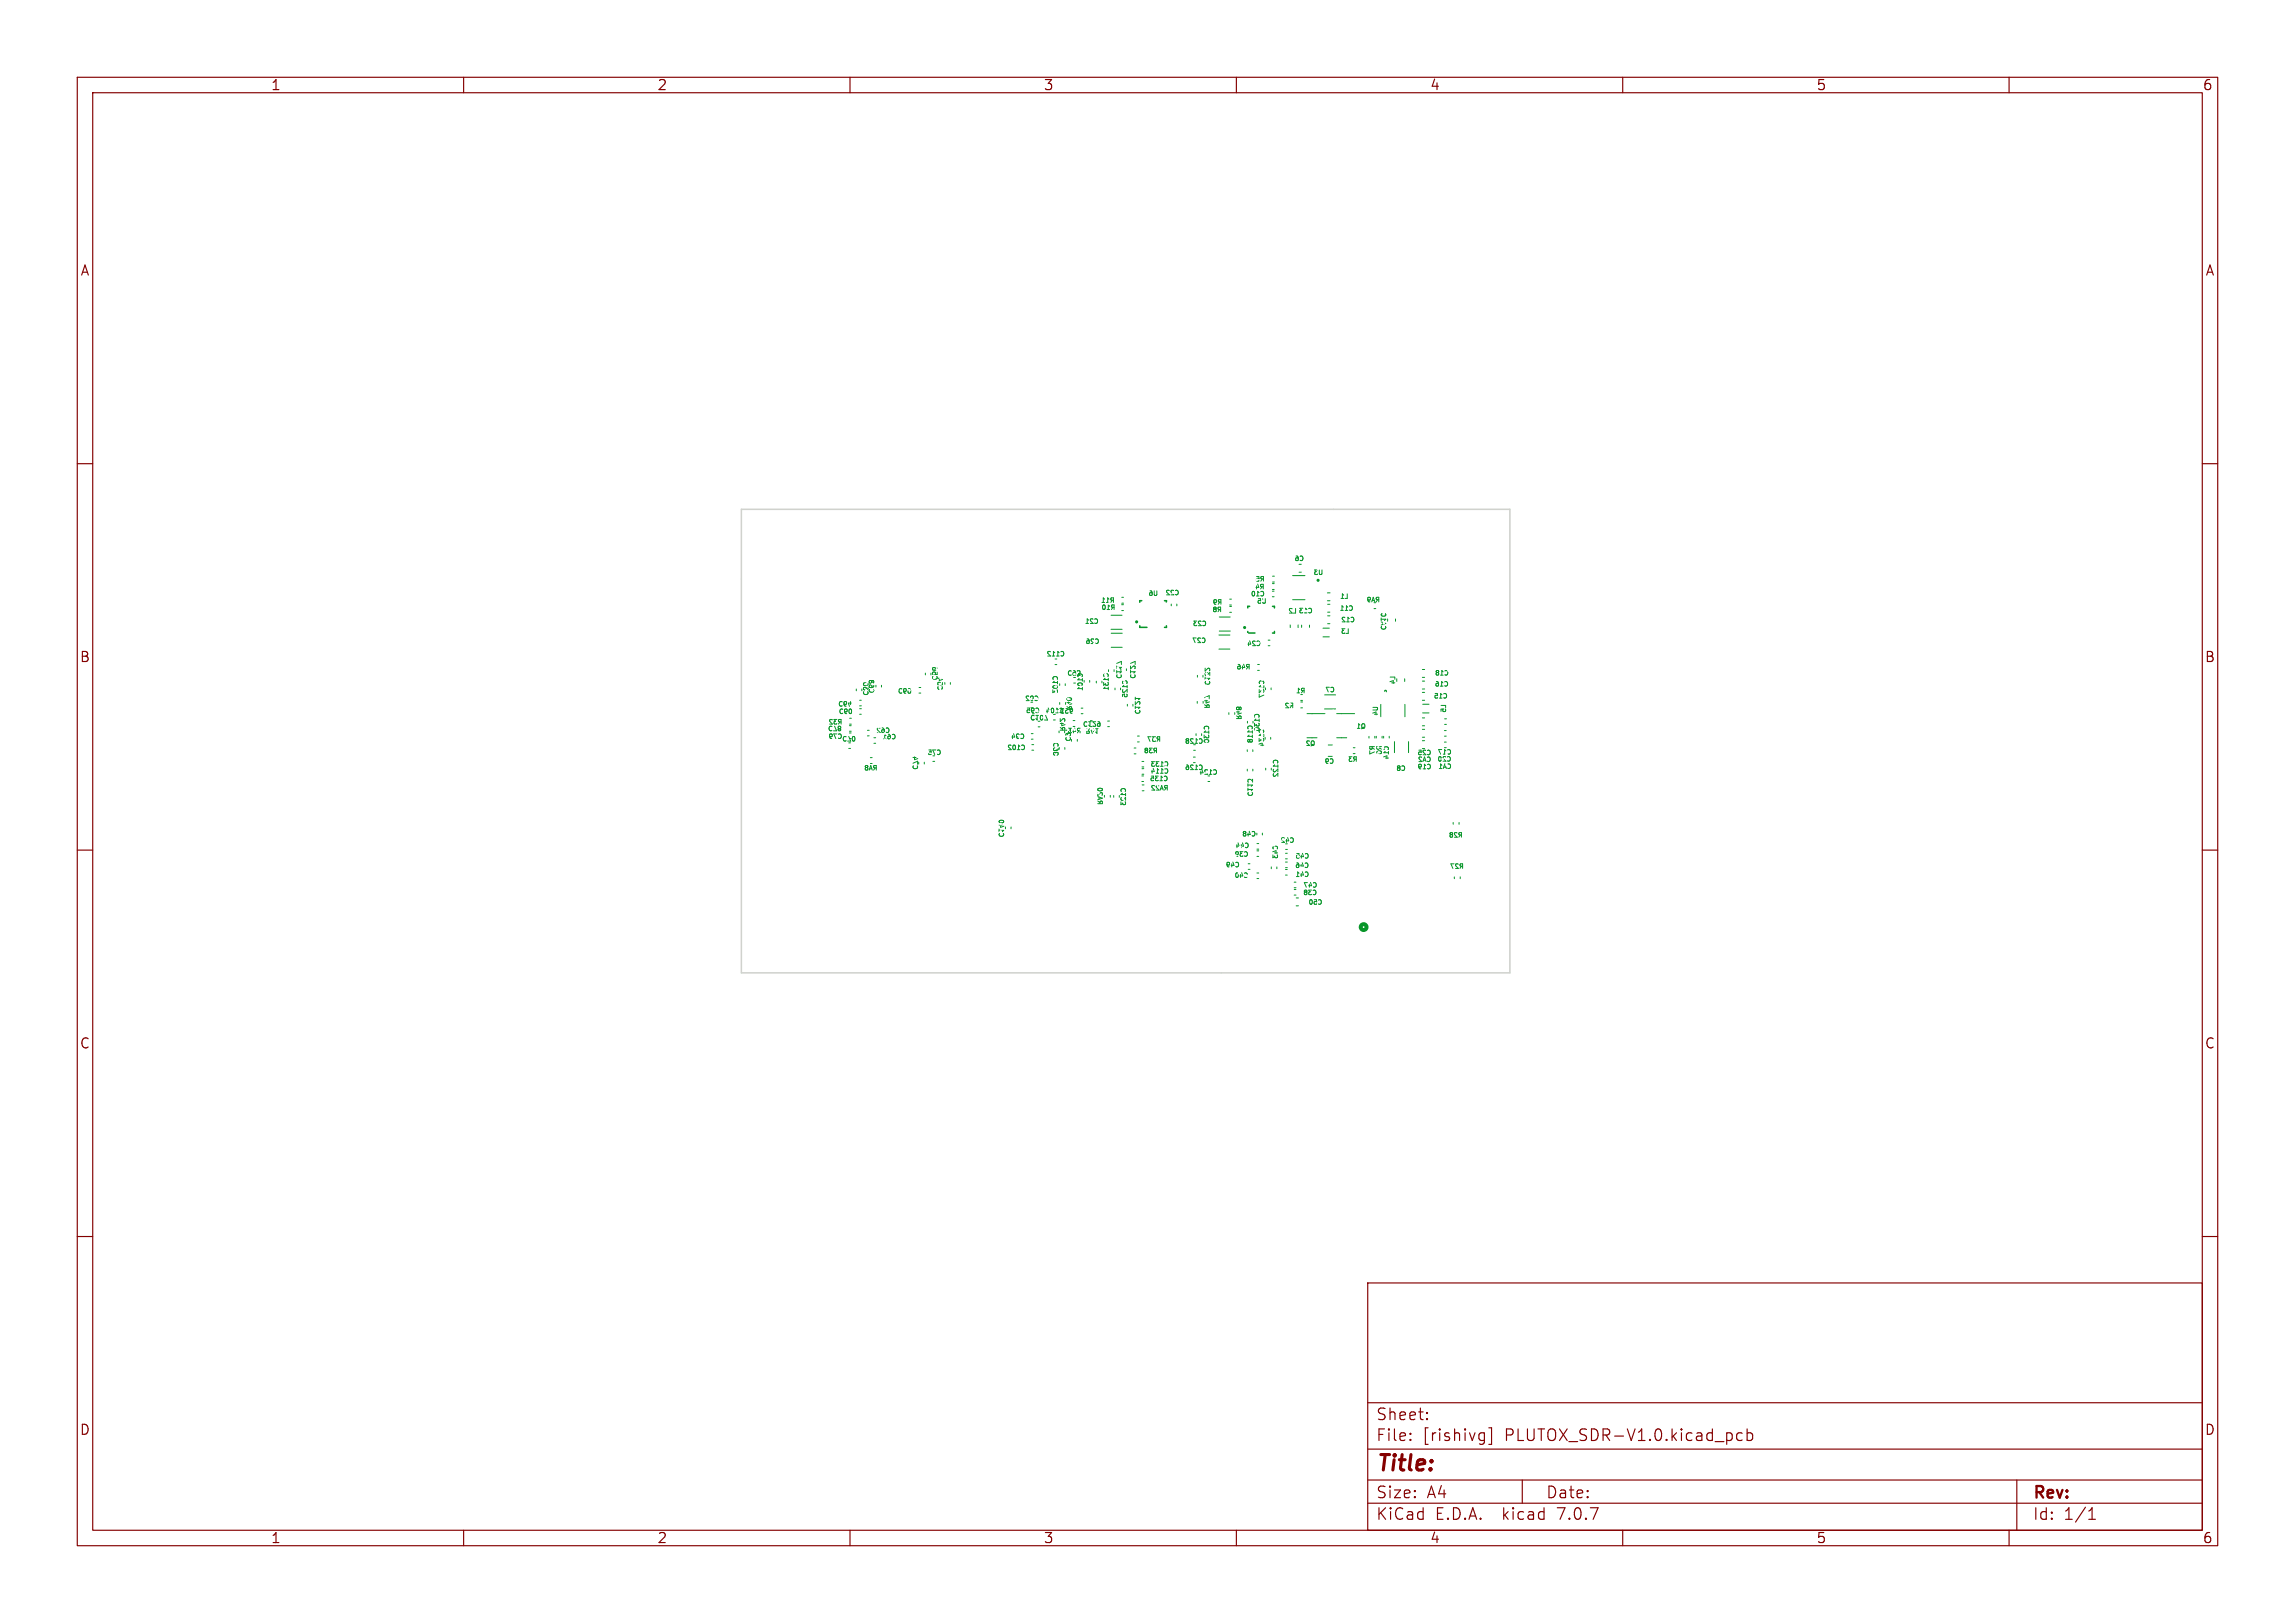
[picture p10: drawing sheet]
<svg xmlns="http://www.w3.org/2000/svg" width="297mm" height="210mm" viewBox="0 0 297 210" stroke-linecap="round" stroke-linejoin="round" font-family="sans-serif">
<defs><g id="words">
<text font-size="2.8" fill="#840000" x="178" y="190.9">Title:</text>
<g font-size="2.1" fill="#840000">
<text x="178" y="184">Sheet:</text>
<text x="178" y="186.7">File:</text>
<text x="184.1" y="186.7">[rishivg]</text>
<text x="194.8" y="186.7">PLUTOX_SDR-V1.0.kicad_pcb</text>
<text x="178" y="196.9">KiCad</text>
<text x="178" y="194.1">Size:</text>
<text x="184.7" y="194.1">A4</text>
<text x="185.7" y="196.9">E.D.A.</text>
<text x="194.6" y="196.9">kicad</text>
<text x="200" y="194.1">Date:</text>
<text x="201.8" y="196.9">7.0.7</text>
<text x="263" y="194.3">Rev:</text>
<text x="263" y="196.9">Id:</text>
<text x="267.1" y="196.9">1/1</text>
</g>
<g font-size="1.8" fill="#840000">
<text x="35" y="11.9">1</text>
<text x="85" y="11.9">2</text>
<text x="135" y="11.9">3</text>
<text x="185" y="11.9">4</text>
<text x="235" y="11.9">5</text>
<text x="285" y="11.9">6</text>
<text x="10.3" y="35.9">A</text>
<text x="285.4" y="35.9">A</text>
<text x="10.3" y="85.9">B</text>
<text x="285.3" y="85.9">B</text>
<text x="10.3" y="135.9">C</text>
<text x="285.3" y="135.9">C</text>
<text x="10.3" y="185.9">D</text>
<text x="285.3" y="185.9">D</text>
<text x="35" y="199.9">1</text>
<text x="85" y="199.9">2</text>
<text x="135" y="199.9">3</text>
<text x="185" y="199.9">4</text>
<text x="235" y="199.9">5</text>
<text x="285" y="199.9">6</text>
</g>
<g font-size=".8" fill="#059527">
<text x="148.6" y="77.2">U6</text>
<text x="161.8" y="77.3">C10</text>
<text x="162.4" y="76.4">R4</text>
<text x="167.5" y="72.7">C6</text>
<text x="169.9" y="74.5">U3</text>
<text x="173.3" y="77.6">L1</text>
<text x="142.5" y="79">R10</text>
<text x="154.2" y="83.3">C27</text>
<text x="154.3" y="81.1">C23</text>
<text x="156.8" y="79.3">R8</text>
<text x="156.9" y="78.4">R9</text>
<text x="173.3" y="79.2">C11</text>
<text x="173.5" y="80.6">C12</text>
<text x="176.8" y="78.1">RA9</text>
<text x="111.6" y="88.2" transform="rotate(90 111.6 88.2)">C66</text>
<text x="135.4" y="85.1">C112</text>
<text x="143.6" y="89.4" transform="rotate(-90 143.6 89.4)">C131</text>
<text x="146.1" y="85.4" transform="rotate(90 146.1 85.4)">C127</text>
<text x="160" y="86.7">R46</text>
<text x="167.7" y="89.8">R1</text>
<text x="171.5" y="89.7">C7</text>
<text x="180.7" y="88.6" transform="rotate(-90 180.7 88.6)">L4</text>
<text x="185.6" y="89">C16</text>
<text x="185.6" y="87.5">C18</text>
<text x="107.2" y="93.9">R32</text>
<text x="107.2" y="95.7">C79</text>
<text x="109" y="93.8" transform="rotate(-180 109 93.8)">C78</text>
<text x="110.3" y="90.6" transform="rotate(-180 110.3 90.6)">C64</text>
<text x="110.4" y="91.6" transform="rotate(-180 110.4 91.6)">C60</text>
<text x="110.8" y="95.1" transform="rotate(-180 110.8 95.1)">C70</text>
<text x="137" y="92.8" transform="rotate(90 137 92.8)">R42</text>
<text x="142.6" y="93.2" transform="rotate(-180 142.6 93.2)">C129</text>
<text x="146" y="90.4" transform="rotate(-90 146 90.4)">C125</text>
<text x="146.7" y="90" transform="rotate(90 146.7 90)">C121</text>
<text x="159.8" y="91.3" transform="rotate(90 159.8 91.3)">R48</text>
<text x="175.5" y="94.4">Q1</text>
<text x="178.5" y="92.7" transform="rotate(-90 178.5 92.7)">U4</text>
<text x="185.5" y="90.5">C15</text>
<text x="187.3" y="92.3" transform="rotate(-90 187.3 92.3)">L5</text>
<text x="111.8" y="99.8">RA8</text>
<text x="118" y="97.8" transform="rotate(90 118 97.8)">C74</text>
<text x="130.3" y="97.2">C102</text>
<text x="148" y="97.6">R38</text>
<text x="148.8" y="101.2">C135</text>
<text x="153.3" y="99.8">C126</text>
<text x="153.3" y="96.4">C128</text>
<text x="162.2" y="96.2" transform="rotate(-90 162.2 96.2)">C118</text>
<text x="168.9" y="96.6">Q2</text>
<text x="171.4" y="99">C9</text>
<text x="174.4" y="98.7">R3</text>
<text x="178" y="97.7" transform="rotate(-90 178 97.7)">R7</text>
<text x="179.9" y="98.3" transform="rotate(-90 179.9 98.3)">C14</text>
<text x="180.6" y="99.9">C8</text>
<text x="183.4" y="97.8">C25</text>
<text x="183.4" y="99.7">C19</text>
<text x="183.4" y="98.7">CA2</text>
<text x="148.9" y="102.4">RA22</text>
<text x="158.6" y="112.4">C49</text>
<text x="165.5" y="111.2" transform="rotate(-90 165.5 111.2)">C43</text>
<text x="187.4" y="108.5">R28</text>
<text x="187.6" y="112.5">R27</text>
<text x="168.6" y="115.9">C38</text>
<text x="168.6" y="115">C47</text>
<text x="169.3" y="117.2">C50</text>
</g>
<g font-size=".8" fill="#fff">
<text x="150.8" y="77.1">C22</text>
<text x="162.4" y="75.4">R5</text>
<text x="140.3" y="80.8">C21</text>
<text x="140.4" y="83.4">C26</text>
<text x="142.4" y="78.1">R11</text>
<text x="161.3" y="83.7">C24</text>
<text x="162.6" y="78.2">U5</text>
<text x="166.7" y="79.5">L2 C13</text>
<text x="173.5" y="82.1">L3</text>
<text x="178.6" y="79.2" transform="rotate(90 178.6 79.2)">CA10</text>
<text x="112.3" y="87.8" transform="rotate(90 112.3 87.8)">C68</text>
<text x="118.1" y="88.9" transform="rotate(-180 118.1 88.9)">C69</text>
<text x="120.5" y="86.2" transform="rotate(90 120.5 86.2)">C56</text>
<text x="121.2" y="87.5" transform="rotate(90 121.2 87.5)">C54</text>
<text x="137" y="89.8" transform="rotate(-90 137 89.8)">C103</text>
<text x="140" y="86.6" transform="rotate(-180 140 86.6)">C93</text>
<text x="140.3" y="89.5" transform="rotate(-90 140.3 89.5)">C101</text>
<text x="144.3" y="85.4" transform="rotate(90 144.3 85.4)">C117</text>
<text x="155.7" y="89.8" transform="rotate(90 155.7 89.8)">R47</text>
<text x="155.8" y="86.3" transform="rotate(90 155.8 86.3)">C132</text>
<text x="113.3" y="95">C62</text>
<text x="114.1" y="95.8">C61</text>
<text x="130.8" y="95.7">C94</text>
<text x="132.6" y="90.8">C92</text>
<text x="132.7" y="92.4">C95</text>
<text x="135.3" y="92.4">C104</text>
<text x="135.7" y="92.4" transform="rotate(-180 135.7 92.4)">C107</text>
<text x="137.8" y="94.1" transform="rotate(90 137.8 94.1)">C97</text>
<text x="137.9" y="90.1" transform="rotate(90 137.9 90.1)">R40</text>
<text x="138.1" y="95">R43</text>
<text x="139" y="91.5" transform="rotate(-180 139 91.5)">C96</text>
<text x="142.3" y="94.1" transform="rotate(-180 142.3 94.1)">R41</text>
<text x="163.1" y="94.7" transform="rotate(-90 163.1 94.7)">C136</text>
<text x="163.7" y="90.4" transform="rotate(-90 163.7 90.4)">C137</text>
<text x="166.2" y="91.8">R2</text>
<text x="120" y="97.8">C75</text>
<text x="137.1" y="97.9" transform="rotate(-90 137.1 97.9)">C98</text>
<text x="141.9" y="101.8" transform="rotate(90 141.9 101.8)">RA20</text>
<text x="148.4" y="96.1">R37</text>
<text x="148.8" y="99.3">C133</text>
<text x="148.8" y="100.2">C114</text>
<text x="155.1" y="100.4">C124</text>
<text x="156.6" y="96.3" transform="rotate(-90 156.6 96.3)">C130</text>
<text x="161.3" y="100.6" transform="rotate(90 161.3 100.6)">C113</text>
<text x="163.7" y="96.7" transform="rotate(-90 163.7 96.7)">C134</text>
<text x="165.6" y="100.7" transform="rotate(-90 165.6 100.7)">C122</text>
<text x="179" y="97.7" transform="rotate(-90 179 97.7)">R6</text>
<text x="186" y="98.7">C20</text>
<text x="186" y="97.8">C17</text>
<text x="186.1" y="99.6">CA1</text>
<text x="129.1" y="105.9" transform="rotate(90 129.1 105.9)">C140</text>
<text x="145.8" y="104.3" transform="rotate(-90 145.8 104.3)">C123</text>
<text x="159.7" y="113.7">C40</text>
<text x="159.7" y="111">C39</text>
<text x="159.8" y="109.9">C44</text>
<text x="160.7" y="108.4">C48</text>
<text x="165.7" y="109.2">C42</text>
<text x="167.6" y="112.4">C46</text>
<text x="167.6" y="113.6">C41</text>
<text x="167.6" y="111.2">C45</text>
</g>
</g></defs>
<g fill="none" stroke="#840000" stroke-width=".15">
<path d="M10 10h277v190h-277zM12 12h273v186h-273zM60 10v2M110 10v2M160 10v2M210 10v2M260 10v2M10 60h2M285 60h2M10 110h2M285 110h2M10 160h2"/>
<path d="M285 160h2M177 166h108v32h-108zM60 198v2M110 198v2M160 198v2M177 194.5h108M177 191.5h108M177 187.5h108M177 181.5h108M182.5 186.3h.1l-.1 .1M182.5 186.3v.1M182.5 185.5v.1"/>
<path d="M182.5 185.5h.1l-.1 .1M184.7 183.6v.1M184.7 183.6h-.1l.1 .1M184.7 182.8v.1M184.7 182.8h-.1l.1 .1M191.7 185.4l.4 .1M192.1 185.4v1.2l-.3 .3M192.1 186.3l-.4 .1M192.7 184.8h.3v2.1h-.3M197 191.5v3M210 198v2M225.5 185.5l-.5-.1-.3 .3v.4l.2 .2 .1 .1 .5-.1"/>
<path d="M226.1 185.5l.4-.1 .3 .3v.4l-.1 .2-.2 .1-.4-.1M226.1 184.9v1.5M260 198v2M261 191.5v6.5M270.3 196.6h.9M270.3 195.5l.4-.4v1.5"/>
</g>
<g fill="none" stroke="#059527" stroke-width=".13">
<path d="M143.8 79.6h1.4M143.9 77.4h.2v.6M143.9 77.7h.2M145.2 78.2h.2M145.2 79h.2M145.2 78h.2M145.2 77.3h.2M151.6 78.2v.2M152.3 78.2v.2M157.8 79.8h1.4M159.1 78.3h.3M159.1 77.5h.3"/>
<path d="M159.1 78.5h.3M159.1 79.2h.3M164.7 76.5h.2M164.7 77.2h.2M164.7 75.5h.2M164.7 76.3h.2M164.7 75.3h.2M164.7 74.6h.2M167.3 77.6h1.6M167.3 74.5h1.6M168.1 74h.3M171.8 76.7h.3"/>
<path d="M171.8 77.7h.3M171.8 79.2h.3M171.8 78.2h.3M171.8 79.7h.3M174.9 78.4l.1 .2-.1 .4M177.8 78.7h.2M109.8 96.8h.3M109.8 96.1h.3M109.9 94.6h.3M109.9 93.9h.3M109.9 92.9h.3M109.9 93.7h.3"/>
<path d="M110.8 89.2v.2M111.2 92.4h.3M111.2 91.7h.3M111.2 90.6h.3M111.2 91.3h.3M112.3 95.2h.2M112.3 94.5h.2M112.6 98.8h.3M112.6 98h.3M113.1 95.5h.2M113.1 96.2h.2M113.4 88.7v.2"/>
<path d="M114.1 88.7v.2M115.7 95l.1 .3-.1 .3M118.9 98.6v.3M118.9 89.7h.3M118.9 89h.3M119.6 98.6v.3M119.8 87.1v.2M120.7 98.5h.3M122.3 88.3v.2M123 88.3v.2M132.5 96.5v.4M133.5 95.6h.2"/>
<path d="M133.5 94.9h.2M133.5 92.7v.3M133.5 97.1h.3M133.5 96.4h.3M134.4 94h.2M134.4 93.3h.2M136.3 93.2h.3M136.3 87.6h.5M136.5 86h.3M137.1 94.6v.2M137.1 90.9v.2M137.6 84.4v.4"/>
<path d="M137.8 96.7v.3M137.9 88.5v.2M138.7 95.7v.2M138.9 93.2h.2M138.9 94h.2M138.9 88.4h.3M138.9 87.7h.3M139.4 95.7v.2M139.9 92.3h.2M139.9 91.6h.2M140.3 93.5v.4M140.6 94.3v.6h.3"/>
<path d="M140.6 94.6h.3M141 88v.3M141.9 88.1v.3M141.9 80.1l.1 .2-.1 .3M142.6 88.1v.3M142.8 87.4a.32 .32 0 0 1 .3-.2 .32 .32 0 0 1 .3 .2M143.3 94h.3M143.3 93.3h.3M143.5 86.7v.2M143.8 81.4h1.4M143.8 83.8h1.4M143.8 81.9h1.4"/>
<path d="M144.3 89v.3M144.7 87.7h.3M145 89v.3M145.4 88.1h.4M145.8 86.5v.3M145.9 91.1v.3M146.4 87.7h.4M146.8 96.8h.2M146.8 97.5h.2M146.9 92.1a.32 .32 0 0 0 .3 .2 .32 .32 0 0 0 .3-.2M147.2 95.2h.2M147.2 96h.2"/>
<path d="M147.8 98.5h.2M147.8 99.2h.2M147.8 99.5h.2M151.1 98.6v.5M151.1 99.6v.3M154.4 98.7h.3M154.4 98h.3M154.5 97.1h.2M154.8 94.9v.3M154.9 90.8v.2M155 87.4v.2M155.5 94.9v.3"/>
<path d="M155.5 99.1v.4M155.5 95.7v.4M155.9 94h.4M156 88.5h.5M157.4 99.7v.4M157.7 84h1.5M157.7 82.2h1.5M157.8 81.7h1.4M159 92.2v.2M161.4 97v.2M161.4 99.5v.3M161.4 93.3v.3"/>
<path d="M161.6 94h.4M162.1 97v.2M162.1 99.5v.3M162.2 93.3v.3M162.4 92.5h.5M162.7 86h.3M162.7 86.7h.3M163.1 88.1h.3M163.8 99.4v.2M164.1 83.6h.2M164.1 82.8h.2M164.4 95.4v.2"/>
<path d="M164.5 89v.2M164.5 99.4v.2M164.9 98.4h.4M167 80.9v.3M168 80.9v.3M168.3 90.6h.3M168.3 90.8h.3M168.3 91.6h.3M168.4 80.9v.3M169.1 92.3h2.4M169.1 95.5h1.3M169.5 80.9v.3"/>
<path d="M171.2 82.4h.8M171.2 81.3h.8M171.4 89.9h1.4M171.4 91.7h1.4M171.8 80.7h.3M171.9 97.9h.5M171.9 96.4h.5M173 92.3h2.3M173 95.5h1.3M175.1 97.5h.3M175.1 96.8h.3M177.2 95.3v.2"/>
<path d="M177.9 95.3v.2M178.1 95.3v.2M178.7 91.1v1.6M178.9 95.3v.2M179.1 95.3v.2M179.6 80.1v.3M179.8 95.3v.2M180.5 96v1.4M180.6 80.1v.3M181.8 87.8v.4M181.8 91.1v1.6M182.3 96v1.4"/>
<path d="M184.1 93.9h.3M184.1 96.9h.3M184.1 95.8h.3M184.1 95.4h.3M184.1 94.4h.3M184.1 88.1h.3M184.1 89.2h.3M184.1 89.6h.3M184.1 90.6h.3M184.1 86.6h.3M184.1 87.6h.3M184.1 92.9h.3"/>
<path d="M184.1 91.1h.8M184.1 92.2h.8M186.9 95.3h.3M186.9 94.5h.3M186.9 96h.3M186.9 96.7h.3M187 93h.2M187 93.7h.2M129.4 108.2h.4M130.1 107v.2M130.8 107v.2M142.9 102.9v.3"/>
<path d="M143.7 102.9v.3M144.1 102.9v.3M144.9 102.9v.3M145.1 102.1h.5M147.8 101.1h.2M147.8 100.4h.2M147.8 100.2h.2M147.8 101.6h.2M147.8 102.3h.2M151 100.5v.4M156.3 101.1h.3M161.5 111.8h.3"/>
<path d="M161.5 112.5h.3M161.6 102.9h.4M162.6 107.8v.2M162.7 113.7h.2M162.7 113h.2M162.7 110.1h.2M162.7 110.8h.2M162.7 109.2h.2M162.7 109.9h.2M163.4 107.8v.2M164.5 112.2v.2M165.2 112.2v.2"/>
<path d="M166.4 112.5h.2M166.4 113.2h.2M166.4 112.3h.2M166.4 111.5h.2M166.4 111.1h.2M166.4 110.4h.2M166.4 109.9h.2M167.5 115.1h.2M167.5 115.8h.2M167.5 114.1h.2M167.5 114.9h.2M167.7 116.2h.3"/>
<path d="M167.7 117.2h.3M169.2 112.9l.1 .2-.1 .3M188.1 106.4v.3M188.2 113.5v.2M188.8 106.4v.3M189 113.5v.2"/>
</g>
<circle cx="176.5" cy="120" r=".38" fill="none" stroke="#059527" stroke-width=".51"/>
<g fill="none" stroke="#059527" stroke-width=".2">
<path d="M147.8 77.7h-.3v.2M150.7 77.7h.3v.2M161.7 78.5h-.2v.2M164.7 78.5h.2v.2M147.5 81v.2h.9M151 81v.2h-.3M161.5 81.7v.2h.9M164.9 81.7v.2h-.2"/>
<circle cx="170.6" cy="75.1" r=".1"/>
<circle cx="147.1" cy="80.5" r=".1"/>
<circle cx="161.1" cy="81.2" r=".1"/>
<circle cx="179.3" cy="89.4" r=".1"/>
</g>
<g fill="#fff" stroke="#fff" stroke-width=".13">
<circle cx="135.9" cy="94.4" r=".1"/>
<circle cx="140.7" cy="92.8" r=".1"/>
<circle cx="135.9" cy="96" r=".1"/>
<circle cx="135.1" cy="96.8" r=".1"/>
<circle cx="135.9" cy="90.4" r=".1"/>
<circle cx="140.7" cy="89.6" r=".1"/>
<circle cx="167" cy="90.2" r=".1"/>
<circle cx="138.3" cy="96" r=".1"/>
<circle cx="135.1" cy="89.6" r=".1"/>
<circle cx="135.1" cy="91.2" r=".1"/>
<circle cx="140.7" cy="91.2" r=".1"/>
<circle cx="139.9" cy="90.4" r=".1"/>
<circle cx="140.7" cy="95.2" r=".1"/>
<circle cx="140.2" cy="79.4" r=".1"/>
<circle cx="151.4" cy="75.8" r=".1"/>
<circle cx="140.2" cy="82.3" r=".1"/>
<circle cx="140.7" cy="96.8" r=".1"/>
<circle cx="152.5" cy="82.3" r=".1"/>
<circle cx="135.1" cy="95.2" r=".1"/>
<circle cx="172.5" cy="92" r=".1"/>
<circle cx="167.8" cy="95.1" r=".1"/>
<circle cx="169.2" cy="122.8" r=".1"/>
<circle cx="161.4" cy="82.1" r=".1"/>
<circle cx="111.8" cy="67.2" r=".1"/>
<circle cx="179.7" cy="100.4" r=".1"/>
<circle cx="166.8" cy="78.1" r=".1"/>
<circle cx="126.4" cy="120.8" r=".1"/>
<circle cx="106.7" cy="67.1" r=".1"/>
<circle cx="178.5" cy="99.5" r=".1"/>
<circle cx="180.6" cy="100.5" r=".1"/>
<circle cx="143.9" cy="76.6" r=".1"/>
<circle cx="181.7" cy="80.9" r=".1"/>
<circle cx="175.8" cy="98" r=".1"/>
<circle cx="178.8" cy="100.5" r=".1"/>
<circle cx="182.1" cy="91.1" r=".1"/>
<circle cx="148.4" cy="82" r=".1"/>
<circle cx="168.5" cy="122.7" r=".1"/>
<circle cx="184.4" cy="74.6" r=".1"/>
<circle cx="181.6" cy="100.5" r=".1"/>
<circle cx="178.6" cy="86" r=".1"/>
<circle cx="126.4" cy="122.7" r=".1"/>
<circle cx="109.7" cy="110.7" r=".1"/>
<circle cx="174.5" cy="71.3" r=".1"/>
<circle cx="179.6" cy="99.5" r=".1"/>
<circle cx="169.1" cy="72.4" r=".1"/>
<circle cx="182.5" cy="99.9" r=".1"/>
<circle cx="182.2" cy="92" r=".1"/>
<circle cx="177" cy="84" r=".1"/>
<circle cx="163" cy="106.6" r=".1"/>
<circle cx="131.9" cy="86.4" r=".1"/>
<circle cx="149.8" cy="101.5" r=".1"/>
<circle cx="140.7" cy="99.2" r=".1"/>
<circle cx="176.3" cy="77" r=".1"/>
<circle cx="124.2" cy="113.6" r=".1"/>
<circle cx="132.7" cy="100.8" r=".1"/>
<circle cx="133.5" cy="89.6" r=".1"/>
<circle cx="139.1" cy="89.6" r=".1"/>
<circle cx="139.9" cy="96" r=".1"/>
<circle cx="133.9" cy="107.7" r=".1"/>
<circle cx="131.1" cy="97.6" r=".1"/>
<circle cx="175.3" cy="77.9" r=".1"/>
<circle cx="139.1" cy="92.8" r=".1"/>
<circle cx="141.5" cy="100.8" r=".1"/>
<circle cx="131.1" cy="88.8" r=".1"/>
<circle cx="142.3" cy="105" r=".1"/>
<circle cx="133.9" cy="108.8" r=".1"/>
<circle cx="129.5" cy="85.6" r=".1"/>
<circle cx="136.7" cy="91.2" r=".1"/>
<circle cx="125.1" cy="77.3" r=".1"/>
<circle cx="166" cy="106.5" r=".1"/>
<circle cx="134.3" cy="96" r=".1"/>
<circle cx="139.1" cy="91.2" r=".1"/>
<circle cx="140.7" cy="86.4" r=".1"/>
<circle cx="125" cy="94.7" r=".1"/>
<circle cx="174.7" cy="83.3" r=".1"/>
<circle cx="178.5" cy="84" r=".1"/>
<circle cx="139.9" cy="94.4" r=".1"/>
<circle cx="141.5" cy="88.8" r=".1"/>
<circle cx="133.9" cy="106.7" r=".1"/>
<circle cx="135.1" cy="101.6" r=".1"/>
<circle cx="139.9" cy="96.8" r=".1"/>
<circle cx="133.6" cy="112.5" r=".1"/>
<circle cx="133.5" cy="98.4" r=".1"/>
<circle cx="138.3" cy="85.6" r=".1"/>
<circle cx="177.4" cy="77" r=".1"/>
<circle cx="134.3" cy="87.2" r=".1"/>
<circle cx="135.9" cy="99.2" r=".1"/>
<circle cx="138.3" cy="92.8" r=".1"/>
<circle cx="129.5" cy="94.4" r=".1"/>
<circle cx="130.3" cy="100" r=".1"/>
<circle cx="136.7" cy="93.6" r=".1"/>
<circle cx="145" cy="106.8" r=".1"/>
<circle cx="137.4" cy="114.8" r=".1"/>
<circle cx="139.9" cy="97.6" r=".1"/>
<circle cx="135.5" cy="103.4" r=".1"/>
<circle cx="141.5" cy="89.6" r=".1"/>
<circle cx="141.5" cy="91.2" r=".1"/>
<circle cx="136.7" cy="95.2" r=".1"/>
<circle cx="125.9" cy="98.9" r=".1"/>
<circle cx="127.8" cy="103.5" r=".1"/>
<circle cx="130.3" cy="91.2" r=".1"/>
<circle cx="164.3" cy="77.7" r=".1"/>
<circle cx="172.8" cy="76.1" r=".1"/>
<circle cx="143.1" cy="96" r=".1"/>
<circle cx="145.5" cy="88" r=".1"/>
<circle cx="143.9" cy="101.6" r=".1"/>
<circle cx="156.1" cy="89.5" r=".1"/>
<circle cx="151" cy="88" r=".1"/>
<circle cx="150.4" cy="90.1" r=".1"/>
<circle cx="163.3" cy="98.3" r=".1"/>
<circle cx="146.5" cy="100" r=".1"/>
<circle cx="144.7" cy="99.2" r=".1"/>
<circle cx="156.1" cy="97.5" r=".1"/>
<circle cx="156.1" cy="98.3" r=".1"/>
<circle cx="163.3" cy="99.9" r=".1"/>
<circle cx="143.9" cy="92.8" r=".1"/>
<circle cx="156.1" cy="96.7" r=".1"/>
<circle cx="146.5" cy="98.8" r=".1"/>
<circle cx="150.3" cy="91.6" r=".1"/>
<circle cx="143.1" cy="87.2" r=".1"/>
<circle cx="142.3" cy="98.4" r=".1"/>
<circle cx="152.7" cy="81.2" r=".1"/>
<circle cx="162.5" cy="91.9" r=".1"/>
<circle cx="153.8" cy="83.8" r=".1"/>
<circle cx="163.3" cy="87.9" r=".1"/>
<circle cx="145.5" cy="96.8" r=".1"/>
<circle cx="150.9" cy="97.3" r=".1"/>
<circle cx="142.3" cy="89.6" r=".1"/>
<circle cx="166.8" cy="95.5" r=".1"/>
<circle cx="162.5" cy="97.5" r=".1"/>
<circle cx="162.5" cy="99.1" r=".1"/>
<circle cx="158.5" cy="95.1" r=".1"/>
<circle cx="155.8" cy="76.3" r=".1"/>
<circle cx="153.7" cy="78.7" r=".1"/>
<circle cx="156.9" cy="91.9" r=".1"/>
<circle cx="144.7" cy="90.4" r=".1"/>
<circle cx="165.7" cy="83.2" r=".1"/>
<circle cx="165.4" cy="80.1" r=".1"/>
<circle cx="165.8" cy="79.2" r=".1"/>
<circle cx="151.1" cy="78" r=".1"/>
<circle cx="151.5" cy="80.1" r=".1"/>
<circle cx="114.4" cy="81.7" r=".1"/>
<circle cx="119.6" cy="105.6" r=".1"/>
<circle cx="118.3" cy="81.5" r=".1"/>
<circle cx="115.4" cy="81.7" r=".1"/>
<circle cx="112.9" cy="90.1" r=".1"/>
<circle cx="113.7" cy="90.9" r=".1"/>
<circle cx="147.6" cy="83.1" r=".1"/>
<circle cx="119.3" cy="97.3" r=".1"/>
<circle cx="145.8" cy="84.4" r=".1"/>
<circle cx="114.5" cy="105.6" r=".1"/>
<circle cx="121.7" cy="91.7" r=".1"/>
<circle cx="115.6" cy="105.6" r=".1"/>
<circle cx="147.6" cy="84.4" r=".1"/>
<circle cx="118.5" cy="88.5" r=".1"/>
<circle cx="113.7" cy="90.1" r=".1"/>
<circle cx="118.6" cy="105.6" r=".1"/>
<circle cx="119.3" cy="87.7" r=".1"/>
<circle cx="111.4" cy="81.8" r=".1"/>
<circle cx="112.9" cy="93.3" r=".1"/>
<circle cx="160.4" cy="84.7" r=".1"/>
<circle cx="122.6" cy="90.1" r=".1"/>
<circle cx="112.9" cy="91.7" r=".1"/>
<circle cx="120.1" cy="88.5" r=".1"/>
<circle cx="159.9" cy="85.4" r=".1"/>
<circle cx="119.3" cy="88.5" r=".1"/>
<circle cx="112.9" cy="90.9" r=".1"/>
<circle cx="159.4" cy="84.7" r=".1"/>
<circle cx="110.5" cy="97.2" r=".1"/>
<circle cx="117.2" cy="84.6" r=".1"/>
<circle cx="117.7" cy="87.7" r=".1"/>
<circle cx="167.4" cy="117.8" r=".1"/>
<circle cx="166.4" cy="118.3" r=".1"/>
<circle cx="157.1" cy="112" r=".1"/>
<circle cx="161.7" cy="114.1" r=".1"/>
<circle cx="157" cy="109.6" r=".1"/>
<circle cx="165.4" cy="118.3" r=".1"/>
<circle cx="160.3" cy="122.8" r=".1"/>
<circle cx="165" cy="114.3" r=".1"/>
<circle cx="167.1" cy="103.8" r=".1"/>
<circle cx="164.1" cy="103.8" r=".1"/>
<circle cx="157.1" cy="111" r=".1"/>
<circle cx="165.2" cy="103.8" r=".1"/>
<circle cx="163.6" cy="114.3" r=".1"/>
<circle cx="113.2" cy="84.6" r=".1"/>
<circle cx="116.8" cy="102.5" r=".1"/>
<circle cx="118.5" cy="97.3" r=".1"/>
<circle cx="112.9" cy="97.3" r=".1"/>
<circle cx="112.8" cy="102.5" r=".1"/>
<circle cx="118.5" cy="87.7" r=".1"/>
<circle cx="116.6" cy="84.6" r=".1"/>
<circle cx="112.6" cy="84.6" r=".1"/>
<circle cx="171.3" cy="114.4" r=".1"/>
<circle cx="168.3" cy="109.3" r=".1"/>
<circle cx="172" cy="114.4" r=".1"/>
<circle cx="162.9" cy="114.4" r=".1"/>
<circle cx="163.3" cy="84.7" r=".1"/>
<circle cx="152.7" cy="105.5" r=".1"/>
<circle cx="139.1" cy="97.6" r=".1"/>
<circle cx="140.7" cy="96" r=".1"/>
<circle cx="147.9" cy="98.3" r=".1"/>
<circle cx="141.5" cy="90.4" r=".1"/>
<circle cx="147.3" cy="94.4" r=".1"/>
<circle cx="148" cy="90.5" r=".1"/>
<circle cx="140.7" cy="100" r=".1"/>
<circle cx="141.1" cy="102.6" r=".1"/>
<circle cx="120.5" cy="106.7" r=".1"/>
<circle cx="120.5" cy="107.2" r=".1"/>
<circle cx="120.2" cy="100.9" r=".1"/>
<circle cx="188.9" cy="80" r=".1"/>
<circle cx="182.3" cy="81.8" r=".1"/>
<circle cx="182.3" cy="82.7" r=".1"/>
<circle cx="189.6" cy="79.3" r=".1"/>
<circle cx="154" cy="90" r=".1"/>
<circle cx="154" cy="87.9" r=".1"/>
<circle cx="165.6" cy="95.4" r=".1"/>
<circle cx="164.7" cy="92.7" r=".1"/>
<circle cx="154" cy="89" r=".1"/>
<circle cx="163.3" cy="94.3" r=".1"/>
<circle cx="156.9" cy="90.3" r=".1"/>
<circle cx="164.7" cy="93.6" r=".1"/>
<circle cx="190.1" cy="92.6" r=".1"/>
<circle cx="159.1" cy="114.3" r=".1"/>
<circle cx="141.5" cy="95.2" r=".1"/>
<circle cx="150.6" cy="105.6" r=".1"/>
<circle cx="111.3" cy="114.3" r=".1"/>
<circle cx="135.2" cy="73" r=".1"/>
<circle cx="139.9" cy="98.4" r=".1"/>
<circle cx="139.1" cy="99.2" r=".1"/>
<circle cx="124.2" cy="116.2" r=".1"/>
<circle cx="130.3" cy="97.6" r=".1"/>
<circle cx="129.5" cy="99.2" r=".1"/>
<circle cx="130.3" cy="99.2" r=".1"/>
<circle cx="135.9" cy="100.8" r=".1"/>
<circle cx="135.9" cy="100" r=".1"/>
<circle cx="132.7" cy="99.2" r=".1"/>
<circle cx="178" cy="76.5" r=".1"/>
<circle cx="138.3" cy="100" r=".1"/>
<circle cx="142.3" cy="100.8" r=".1"/>
<circle cx="129.5" cy="92.8" r=".1"/>
<circle cx="130.3" cy="92" r=".1"/>
<circle cx="129.5" cy="92" r=".1"/>
<circle cx="176.2" cy="89.6" r=".1"/>
<circle cx="165" cy="98" r=".1"/>
<circle cx="141.5" cy="98.4" r=".1"/>
<circle cx="141.5" cy="100" r=".1"/>
<circle cx="126.8" cy="97.1" r=".1"/>
<circle cx="132.7" cy="97.6" r=".1"/>
<circle cx="130.3" cy="88" r=".1"/>
<circle cx="133.5" cy="87.2" r=".1"/>
<circle cx="131.9" cy="88" r=".1"/>
<circle cx="132.3" cy="83" r=".1"/>
<circle cx="130.6" cy="83" r=".1"/>
<circle cx="131.9" cy="85.6" r=".1"/>
<circle cx="134.3" cy="100.8" r=".1"/>
<circle cx="147.2" cy="108.5" r=".1"/>
<circle cx="129.2" cy="111.7" r=".1"/>
<circle cx="131.4" cy="107.8" r=".1"/>
<circle cx="134.8" cy="120.7" r=".1"/>
<circle cx="147.5" cy="121.4" r=".1"/>
<circle cx="133.4" cy="119.7" r=".1"/>
<circle cx="130.1" cy="120" r=".1"/>
<circle cx="132" cy="119.6" r=".1"/>
<circle cx="172.7" cy="92.9" r=".1"/>
<circle cx="179.3" cy="89.6" r=".1"/>
<circle cx="145.1" cy="108.8" r=".1"/>
<circle cx="111" cy="73.7" r=".1"/>
<circle cx="139.9" cy="100" r=".1"/>
<circle cx="136.4" cy="84.1" r=".1"/>
<circle cx="106" cy="73.7" r=".1"/>
<circle cx="176.1" cy="90.4" r=".1"/>
<circle cx="167.9" cy="69.6" r=".1"/>
<circle cx="155.9" cy="112.8" r=".1"/>
<circle cx="111.9" cy="92.8" r=".1"/>
<circle cx="120.9" cy="88.5" r=".1"/>
<circle cx="113.7" cy="93.3" r=".1"/>
<circle cx="141.5" cy="97.6" r=".1"/>
<circle cx="155.1" cy="104.8" r=".1"/>
<circle cx="148.6" cy="103.5" r=".1"/>
<circle cx="141.5" cy="96.8" r=".1"/>
<circle cx="143.1" cy="100.8" r=".1"/>
<circle cx="162.5" cy="87.1" r=".1"/>
<circle cx="144.7" cy="92.8" r=".1"/>
<circle cx="158.5" cy="92.7" r=".1"/>
<circle cx="144.7" cy="92" r=".1"/>
<circle cx="158.5" cy="91.9" r=".1"/>
<circle cx="143.9" cy="105" r=".1"/>
<circle cx="126.9" cy="78.9" r=".1"/>
<circle cx="146.2" cy="108.7" r=".1"/>
<circle cx="143.9" cy="108.8" r=".1"/>
<circle cx="134.7" cy="116.2" r=".1"/>
<circle cx="139.4" cy="109.2" r=".1"/>
<circle cx="126.2" cy="112.8" r=".1"/>
<circle cx="137.4" cy="113.6" r=".1"/>
<circle cx="117.4" cy="102.5" r=".1"/>
<circle cx="117.7" cy="97.3" r=".1"/>
<circle cx="112.1" cy="97.3" r=".1"/>
<circle cx="113.4" cy="102.5" r=".1"/>
<circle cx="114.5" cy="90.1" r=".1"/>
<circle cx="134.3" cy="86.4" r=".1"/>
<circle cx="134.3" cy="85.6" r=".1"/>
<circle cx="114.5" cy="90.9" r=".1"/>
<circle cx="134.3" cy="88" r=".1"/>
<circle cx="114.5" cy="94.1" r=".1"/>
<circle cx="129.5" cy="100.8" r=".1"/>
<circle cx="136.7" cy="101.6" r=".1"/>
<circle cx="174.1" cy="78" r=".1"/>
<circle cx="170.7" cy="83.5" r=".1"/>
<circle cx="132.7" cy="98.4" r=".1"/>
<circle cx="134.3" cy="101.6" r=".1"/>
<circle cx="173.8" cy="79.5" r=".1"/>
<circle cx="131.9" cy="98.4" r=".1"/>
<circle cx="115.3" cy="89.3" r=".1"/>
<circle cx="130.3" cy="98.4" r=".1"/>
<circle cx="115.3" cy="90.1" r=".1"/>
<circle cx="133.5" cy="86.4" r=".1"/>
<circle cx="115.3" cy="93.3" r=".1"/>
<circle cx="115.3" cy="94.9" r=".1"/>
<circle cx="130.3" cy="100.8" r=".1"/>
<circle cx="131.1" cy="90.4" r=".1"/>
<circle cx="131.1" cy="99.2" r=".1"/>
<circle cx="116.1" cy="89.3" r=".1"/>
<circle cx="131.1" cy="98.4" r=".1"/>
<circle cx="116.1" cy="90.1" r=".1"/>
<circle cx="116.1" cy="93.3" r=".1"/>
<circle cx="133.5" cy="88" r=".1"/>
<circle cx="116.1" cy="94.9" r=".1"/>
<circle cx="131.9" cy="91.2" r=".1"/>
<circle cx="129.5" cy="101.6" r=".1"/>
<circle cx="116.1" cy="95.7" r=".1"/>
<circle cx="129.5" cy="100" r=".1"/>
<circle cx="116.1" cy="96.5" r=".1"/>
<circle cx="132.7" cy="89.6" r=".1"/>
<circle cx="117.7" cy="90.1" r=".1"/>
<circle cx="117.7" cy="90.9" r=".1"/>
<circle cx="131.9" cy="88.8" r=".1"/>
<circle cx="117.7" cy="94.9" r=".1"/>
<circle cx="135.9" cy="87.2" r=".1"/>
<circle cx="117.7" cy="95.7" r=".1"/>
<circle cx="132.7" cy="87.2" r=".1"/>
<circle cx="118.5" cy="90.1" r=".1"/>
<circle cx="118.5" cy="90.9" r=".1"/>
<circle cx="131.9" cy="89.6" r=".1"/>
<circle cx="131.1" cy="89.6" r=".1"/>
<circle cx="118.5" cy="91.7" r=".1"/>
<circle cx="132.7" cy="85.6" r=".1"/>
<circle cx="118.5" cy="93.3" r=".1"/>
<circle cx="118.5" cy="94.1" r=".1"/>
<circle cx="134.3" cy="89.6" r=".1"/>
<circle cx="135.1" cy="86.4" r=".1"/>
<circle cx="118.5" cy="94.9" r=".1"/>
<circle cx="118.5" cy="95.7" r=".1"/>
<circle cx="119.3" cy="90.1" r=".1"/>
<circle cx="131.1" cy="85.6" r=".1"/>
<circle cx="119.3" cy="90.9" r=".1"/>
<circle cx="132.7" cy="86.4" r=".1"/>
<circle cx="119.3" cy="93.3" r=".1"/>
<circle cx="132.7" cy="88.8" r=".1"/>
<circle cx="119.3" cy="94.9" r=".1"/>
<circle cx="133.5" cy="88.8" r=".1"/>
<circle cx="119.3" cy="95.7" r=".1"/>
<circle cx="135.9" cy="88.8" r=".1"/>
<circle cx="124.8" cy="96.8" r=".1"/>
<circle cx="129.5" cy="87.2" r=".1"/>
<circle cx="120.1" cy="90.1" r=".1"/>
<circle cx="129.5" cy="86.4" r=".1"/>
<circle cx="120.1" cy="90.9" r=".1"/>
<circle cx="120.1" cy="91.7" r=".1"/>
<circle cx="138.3" cy="88.8" r=".1"/>
<circle cx="120.1" cy="94.9" r=".1"/>
<circle cx="135.1" cy="88" r=".1"/>
<circle cx="120.1" cy="95.7" r=".1"/>
<circle cx="124.8" cy="96.1" r=".1"/>
<circle cx="120.9" cy="90.1" r=".1"/>
<circle cx="130.3" cy="85.6" r=".1"/>
<circle cx="129.5" cy="88" r=".1"/>
<circle cx="120.9" cy="90.9" r=".1"/>
<circle cx="131.1" cy="88" r=".1"/>
<circle cx="120.9" cy="93.3" r=".1"/>
<circle cx="133.5" cy="100.8" r=".1"/>
<circle cx="133.4" cy="105.2" r=".1"/>
<circle cx="135.9" cy="88" r=".1"/>
<circle cx="120.9" cy="94.9" r=".1"/>
<circle cx="140.6" cy="108" r=".1"/>
<circle cx="135.5" cy="112.8" r=".1"/>
<circle cx="135.1" cy="87.2" r=".1"/>
<circle cx="120.9" cy="95.7" r=".1"/>
<circle cx="131.2" cy="105.1" r=".1"/>
<circle cx="135.1" cy="97.6" r=".1"/>
<circle cx="129.5" cy="88.8" r=".1"/>
<circle cx="121.7" cy="90.9" r=".1"/>
<circle cx="121.7" cy="94.9" r=".1"/>
<circle cx="134.3" cy="88.8" r=".1"/>
<circle cx="133.5" cy="99.2" r=".1"/>
<circle cx="171.6" cy="83.5" r=".1"/>
<circle cx="135.9" cy="101.6" r=".1"/>
<circle cx="173.9" cy="80.9" r=".1"/>
<circle cx="135.9" cy="97.6" r=".1"/>
<circle cx="130" cy="103.6" r=".1"/>
<circle cx="173.8" cy="83.2" r=".1"/>
<circle cx="132.7" cy="100" r=".1"/>
<circle cx="174.3" cy="86.3" r=".1"/>
<circle cx="138.3" cy="101.6" r=".1"/>
<circle cx="135.1" cy="98.4" r=".1"/>
<circle cx="171.6" cy="87.2" r=".1"/>
<circle cx="131.1" cy="100" r=".1"/>
<circle cx="177.5" cy="85" r=".1"/>
<circle cx="133.5" cy="100" r=".1"/>
<circle cx="176.8" cy="76.5" r=".1"/>
<circle cx="174.8" cy="76.5" r=".1"/>
<circle cx="135.1" cy="100" r=".1"/>
<circle cx="143.1" cy="89.6" r=".1"/>
<circle cx="156.9" cy="89.5" r=".1"/>
<circle cx="142.3" cy="90.4" r=".1"/>
<circle cx="160.9" cy="91.9" r=".1"/>
<circle cx="143.1" cy="90.4" r=".1"/>
<circle cx="160.9" cy="92.7" r=".1"/>
<circle cx="142.3" cy="91.2" r=".1"/>
<circle cx="163.3" cy="91.9" r=".1"/>
<circle cx="143.9" cy="91.2" r=".1"/>
<circle cx="156.1" cy="91.9" r=".1"/>
<circle cx="144.7" cy="91.2" r=".1"/>
<circle cx="160.9" cy="89.5" r=".1"/>
<circle cx="162.5" cy="91.1" r=".1"/>
<circle cx="145.5" cy="91.2" r=".1"/>
<circle cx="142.3" cy="92" r=".1"/>
<circle cx="160.9" cy="91.1" r=".1"/>
<circle cx="143.1" cy="92" r=".1"/>
<circle cx="156.9" cy="88.7" r=".1"/>
<circle cx="160.9" cy="88.7" r=".1"/>
<circle cx="143.9" cy="92" r=".1"/>
<circle cx="142.3" cy="92.8" r=".1"/>
<circle cx="162.5" cy="90.3" r=".1"/>
<circle cx="143.1" cy="92.8" r=".1"/>
<circle cx="156.9" cy="87.9" r=".1"/>
<circle cx="162.5" cy="88.7" r=".1"/>
<circle cx="145.5" cy="92.8" r=".1"/>
<circle cx="162.5" cy="87.9" r=".1"/>
<circle cx="143.1" cy="94.4" r=".1"/>
<circle cx="143.9" cy="94.4" r=".1"/>
<circle cx="162.5" cy="89.5" r=".1"/>
<circle cx="144.7" cy="94.4" r=".1"/>
<circle cx="158.5" cy="88.7" r=".1"/>
<circle cx="156.9" cy="87.1" r=".1"/>
<circle cx="145.5" cy="94.4" r=".1"/>
<circle cx="142.3" cy="95.2" r=".1"/>
<circle cx="160.9" cy="90.3" r=".1"/>
<circle cx="160.9" cy="87.9" r=".1"/>
<circle cx="143.1" cy="95.2" r=".1"/>
<circle cx="143.9" cy="95.2" r=".1"/>
<circle cx="158.5" cy="99.9" r=".1"/>
<circle cx="145.5" cy="95.2" r=".1"/>
<circle cx="160.9" cy="99.9" r=".1"/>
<circle cx="143.9" cy="96" r=".1"/>
<circle cx="162.5" cy="98.3" r=".1"/>
<circle cx="162.5" cy="99.9" r=".1"/>
<circle cx="144.7" cy="96" r=".1"/>
<circle cx="156.9" cy="99.1" r=".1"/>
<circle cx="145.5" cy="96" r=".1"/>
<circle cx="158.5" cy="87.9" r=".1"/>
<circle cx="143.1" cy="96.8" r=".1"/>
<circle cx="143.9" cy="96.8" r=".1"/>
<circle cx="156.9" cy="98.3" r=".1"/>
<circle cx="160.9" cy="95.1" r=".1"/>
<circle cx="144.7" cy="100.8" r=".1"/>
<circle cx="133.5" cy="97.6" r=".1"/>
<circle cx="164.6" cy="103.1" r=".1"/>
<circle cx="134.3" cy="97.6" r=".1"/>
<circle cx="158.7" cy="108.7" r=".1"/>
<circle cx="142.3" cy="97.6" r=".1"/>
<circle cx="158.5" cy="91.1" r=".1"/>
<circle cx="158.5" cy="87.1" r=".1"/>
<circle cx="143.1" cy="97.6" r=".1"/>
<circle cx="160.9" cy="95.9" r=".1"/>
<circle cx="144.7" cy="100" r=".1"/>
<circle cx="145.5" cy="97.6" r=".1"/>
<circle cx="160.9" cy="97.5" r=".1"/>
<circle cx="160.7" cy="106.7" r=".1"/>
<circle cx="134.3" cy="98.4" r=".1"/>
<circle cx="135.9" cy="98.4" r=".1"/>
<circle cx="135.4" cy="104.1" r=".1"/>
<circle cx="143.1" cy="98.4" r=".1"/>
<circle cx="158.5" cy="89.5" r=".1"/>
<circle cx="160.9" cy="98.3" r=".1"/>
<circle cx="143.9" cy="98.4" r=".1"/>
<circle cx="144.7" cy="98.4" r=".1"/>
<circle cx="158.5" cy="97.5" r=".1"/>
<circle cx="145.5" cy="98.4" r=".1"/>
<circle cx="158.5" cy="94.3" r=".1"/>
<circle cx="134.3" cy="99.2" r=".1"/>
<circle cx="134.8" cy="102.7" r=".1"/>
<circle cx="135.1" cy="99.2" r=".1"/>
<circle cx="168" cy="106.6" r=".1"/>
<circle cx="136.7" cy="99.2" r=".1"/>
<circle cx="167.1" cy="106.6" r=".1"/>
<circle cx="159.1" cy="106.7" r=".1"/>
<circle cx="138.3" cy="99.2" r=".1"/>
<circle cx="160.9" cy="87.1" r=".1"/>
<circle cx="143.1" cy="99.2" r=".1"/>
<circle cx="160.7" cy="93.9" r=".1"/>
<circle cx="143.9" cy="99.2" r=".1"/>
<circle cx="156.9" cy="94.3" r=".1"/>
<circle cx="145.5" cy="99.2" r=".1"/>
<circle cx="131.9" cy="100" r=".1"/>
<circle cx="133.4" cy="104.3" r=".1"/>
<circle cx="136.7" cy="100" r=".1"/>
<circle cx="166.1" cy="103.5" r=".1"/>
<circle cx="160.9" cy="96.7" r=".1"/>
<circle cx="143.9" cy="100" r=".1"/>
<circle cx="158.5" cy="99.1" r=".1"/>
<circle cx="144.7" cy="97.6" r=".1"/>
<circle cx="145.5" cy="100" r=".1"/>
<circle cx="162.5" cy="95.1" r=".1"/>
<circle cx="131.1" cy="100.8" r=".1"/>
<circle cx="131.9" cy="100.8" r=".1"/>
<circle cx="163.8" cy="106.9" r=".1"/>
<circle cx="158.5" cy="95.9" r=".1"/>
<circle cx="143.9" cy="100.8" r=".1"/>
<circle cx="158.5" cy="98.3" r=".1"/>
<circle cx="144.7" cy="96.8" r=".1"/>
<circle cx="162.2" cy="106.4" r=".1"/>
<circle cx="130.3" cy="101.6" r=".1"/>
<circle cx="158" cy="108.1" r=".1"/>
<circle cx="131.9" cy="101.6" r=".1"/>
<circle cx="132.7" cy="101.6" r=".1"/>
<circle cx="165.2" cy="106.6" r=".1"/>
<circle cx="161.8" cy="105.5" r=".1"/>
<circle cx="133.5" cy="101.6" r=".1"/>
<circle cx="156.9" cy="95.9" r=".1"/>
<circle cx="143.1" cy="101.6" r=".1"/>
<circle cx="144.7" cy="101.6" r=".1"/>
<circle cx="162.5" cy="95.9" r=".1"/>
<circle cx="158.6" cy="96.7" r=".1"/>
<circle cx="145.5" cy="101.6" r=".1"/>
<circle cx="151.6" cy="73.9" r=".1"/>
<circle cx="158.5" cy="110.3" r=".1"/>
<circle cx="170.6" cy="73.6" r=".1"/>
<circle cx="119.4" cy="113.2" r=".1"/>
<circle cx="113.6" cy="108.3" r=".1"/>
<circle cx="109.2" cy="109.3" r=".1"/>
<circle cx="132.2" cy="117.2" r=".1"/>
<circle cx="111.4" cy="113.4" r=".1"/>
<circle cx="132.7" cy="88" r=".1"/>
<circle cx="115.6" cy="79" r=".1"/>
<circle cx="174.9" cy="90.4" r=".1"/>
<circle cx="100.5" cy="103.5" r=".1"/>
<circle cx="168.4" cy="117.8" r=".1"/>
<circle cx="130.8" cy="117.2" r=".1"/>
<circle cx="128.6" cy="106.6" r=".1"/>
<circle cx="110.9" cy="80.7" r=".1"/>
<circle cx="119.6" cy="102.5" r=".1"/>
<circle cx="137.5" cy="117.3" r=".1"/>
<circle cx="190.6" cy="85.5" r=".1"/>
<circle cx="120.9" cy="91.7" r=".1"/>
<circle cx="104.2" cy="89.4" r=".1"/>
<circle cx="135.1" cy="94.4" r=".1"/>
<circle cx="111.9" cy="109.3" r=".1"/>
<circle cx="189.3" cy="77.3" r=".1"/>
<circle cx="100.5" cy="109.9" r=".1"/>
<circle cx="129.5" cy="98.4" r=".1"/>
<circle cx="132.2" cy="113.9" r=".1"/>
<circle cx="126.6" cy="105.1" r=".1"/>
<circle cx="105.4" cy="108.3" r=".1"/>
<circle cx="102.7" cy="78.8" r=".1"/>
<circle cx="114.1" cy="107.9" r=".1"/>
<circle cx="113.9" cy="78.9" r=".1"/>
<circle cx="162.3" cy="115.7" r=".1"/>
<circle cx="102.4" cy="109.3" r=".1"/>
<circle cx="130.8" cy="115.5" r=".1"/>
<circle cx="154.6" cy="121.5" r=".1"/>
<circle cx="176.4" cy="79.4" r=".1"/>
<circle cx="143.9" cy="88.8" r=".1"/>
<circle cx="106.3" cy="78.8" r=".1"/>
<circle cx="108.9" cy="77.8" r=".1"/>
<circle cx="112.9" cy="92.5" r=".1"/>
<circle cx="139.9" cy="95.2" r=".1"/>
<circle cx="116.9" cy="107.9" r=".1"/>
<circle cx="120.6" cy="122.5" r=".1"/>
<circle cx="109.7" cy="78.8" r=".1"/>
<circle cx="177.9" cy="79.4" r=".1"/>
<circle cx="113" cy="73.7" r=".1"/>
<circle cx="108" cy="107.4" r=".1"/>
<circle cx="114.2" cy="109.2" r=".1"/>
<circle cx="105.1" cy="90.6" r=".1"/>
<circle cx="131.1" cy="101.6" r=".1"/>
<circle cx="102.5" cy="90.5" r=".1"/>
<circle cx="170" cy="80.3" r=".1"/>
<circle cx="111.5" cy="93.7" r=".1"/>
<circle cx="112.6" cy="109.3" r=".1"/>
<circle cx="130.3" cy="87.2" r=".1"/>
<circle cx="124.2" cy="114.8" r=".1"/>
<circle cx="162.5" cy="96.7" r=".1"/>
<circle cx="111.9" cy="106.6" r=".1"/>
<circle cx="106.1" cy="83.6" r=".1"/>
<circle cx="111" cy="109.3" r=".1"/>
<circle cx="188.7" cy="89.3" r=".1"/>
<circle cx="156.9" cy="95.1" r=".1"/>
<circle cx="145.5" cy="92" r=".1"/>
<circle cx="102.5" cy="89.4" r=".1"/>
<circle cx="163.7" cy="79.6" r=".1"/>
<circle cx="114.5" cy="102.5" r=".1"/>
<circle cx="139.9" cy="101.6" r=".1"/>
<circle cx="121.7" cy="95.7" r=".1"/>
<circle cx="152.6" cy="108.4" r=".1"/>
<circle cx="171.1" cy="75.2" r=".1"/>
<circle cx="164.2" cy="110.1" r=".1"/>
<circle cx="103.4" cy="90.5" r=".1"/>
<circle cx="106.6" cy="109.3" r=".1"/>
<circle cx="140.7" cy="97.6" r=".1"/>
<circle cx="114.5" cy="87.7" r=".1"/>
<circle cx="144.4" cy="84.3" r=".1"/>
<circle cx="143.9" cy="97.6" r=".1"/>
<circle cx="125.8" cy="97.9" r=".1"/>
<circle cx="101.7" cy="109.8" r=".1"/>
<circle cx="120.9" cy="89.3" r=".1"/>
<circle cx="165.4" cy="119.1" r=".1"/>
<circle cx="102.7" cy="77.8" r=".1"/>
<circle cx="168.5" cy="121.2" r=".1"/>
<circle cx="115.8" cy="80.8" r=".1"/>
<circle cx="177.8" cy="80.7" r=".1"/>
<circle cx="100.5" cy="106.2" r=".1"/>
<circle cx="115.1" cy="108.3" r=".1"/>
<circle cx="105.4" cy="78.8" r=".1"/>
<circle cx="107.4" cy="79.7" r=".1"/>
<circle cx="154" cy="97.5" r=".1"/>
<circle cx="133.5" cy="94.4" r=".1"/>
<circle cx="115.9" cy="109.2" r=".1"/>
<circle cx="106.1" cy="82.7" r=".1"/>
<circle cx="163.6" cy="80.7" r=".1"/>
<circle cx="107.2" cy="108.3" r=".1"/>
<circle cx="100.5" cy="110.7" r=".1"/>
<circle cx="149.7" cy="80" r=".1"/>
<circle cx="117.7" cy="96.5" r=".1"/>
<circle cx="105.5" cy="77.8" r=".1"/>
<circle cx="108.8" cy="122.4" r=".1"/>
<circle cx="122.7" cy="98.2" r=".1"/>
<circle cx="179.1" cy="82" r=".1"/>
<circle cx="101.5" cy="104.1" r=".1"/>
<circle cx="120.9" cy="96.5" r=".1"/>
<circle cx="177.7" cy="82" r=".1"/>
<circle cx="110.8" cy="91" r=".1"/>
<circle cx="120.1" cy="96.5" r=".1"/>
<circle cx="148.7" cy="105.5" r=".1"/>
<circle cx="110" cy="80.7" r=".1"/>
<circle cx="162.7" cy="80.7" r=".1"/>
<circle cx="174.9" cy="91.4" r=".1"/>
<circle cx="117.4" cy="101.3" r=".1"/>
<circle cx="139.9" cy="91.2" r=".1"/>
<circle cx="106.1" cy="88.3" r=".1"/>
<circle cx="187" cy="79.1" r=".1"/>
<circle cx="162.3" cy="111.3" r=".1"/>
<circle cx="129.5" cy="113.9" r=".1"/>
<circle cx="112.1" cy="94.1" r=".1"/>
<circle cx="167.7" cy="92.6" r=".1"/>
<circle cx="107.1" cy="88.3" r=".1"/>
<circle cx="176.4" cy="80.7" r=".1"/>
<circle cx="188.3" cy="100.5" r=".1"/>
<circle cx="127.5" cy="108.5" r=".1"/>
<circle cx="155.5" cy="83.7" r=".1"/>
<circle cx="168" cy="103.7" r=".1"/>
<circle cx="106.1" cy="90.5" r=".1"/>
<circle cx="114.4" cy="84.6" r=".1"/>
<circle cx="145.5" cy="100.8" r=".1"/>
<circle cx="170.3" cy="103.7" r=".1"/>
<circle cx="109.7" cy="107.4" r=".1"/>
<circle cx="100.5" cy="107.1" r=".1"/>
<circle cx="116.1" cy="94.1" r=".1"/>
<circle cx="149.7" cy="78.9" r=".1"/>
<circle cx="131.9" cy="90.4" r=".1"/>
<circle cx="108.3" cy="109.3" r=".1"/>
<circle cx="156.4" cy="78.7" r=".1"/>
<circle cx="102.8" cy="108.3" r=".1"/>
<circle cx="112.9" cy="94.1" r=".1"/>
<circle cx="115.3" cy="87.7" r=".1"/>
<circle cx="101.5" cy="105.7" r=".1"/>
<circle cx="104.5" cy="108.3" r=".1"/>
<circle cx="150.3" cy="94.5" r=".1"/>
<circle cx="180.7" cy="76.4" r=".1"/>
<circle cx="103.8" cy="78.8" r=".1"/>
<circle cx="113.7" cy="94.1" r=".1"/>
<circle cx="183" cy="78" r=".1"/>
<circle cx="111.8" cy="80.8" r=".1"/>
<circle cx="166.3" cy="119.1" r=".1"/>
<circle cx="114.2" cy="107.1" r=".1"/>
<circle cx="176.6" cy="95.1" r=".1"/>
<circle cx="131.9" cy="99.2" r=".1"/>
<circle cx="145.3" cy="118.7" r=".1"/>
<circle cx="101.6" cy="106.6" r=".1"/>
<circle cx="105" cy="109.3" r=".1"/>
<circle cx="116.1" cy="87.7" r=".1"/>
<circle cx="110.8" cy="79.7" r=".1"/>
<circle cx="115.3" cy="94.1" r=".1"/>
<circle cx="117.8" cy="85.5" r=".1"/>
<circle cx="172.4" cy="116.5" r=".1"/>
<circle cx="101" cy="107.9" r=".1"/>
<circle cx="136.7" cy="100.8" r=".1"/>
<circle cx="164.2" cy="108.6" r=".1"/>
<circle cx="106.3" cy="77.8" r=".1"/>
<circle cx="106.1" cy="84.6" r=".1"/>
<circle cx="128.5" cy="108.6" r=".1"/>
<circle cx="101.6" cy="111.6" r=".1"/>
<circle cx="182.5" cy="84.8" r=".1"/>
<circle cx="133.5" cy="85.6" r=".1"/>
<circle cx="109.1" cy="80.7" r=".1"/>
<circle cx="106.6" cy="80.2" r=".1"/>
<circle cx="130.9" cy="113.9" r=".1"/>
<circle cx="104.7" cy="77.8" r=".1"/>
<circle cx="134.3" cy="100" r=".1"/>
<circle cx="100.5" cy="111.6" r=".1"/>
<circle cx="169.8" cy="97.1" r=".1"/>
<circle cx="110" cy="79.7" r=".1"/>
<circle cx="156.9" cy="92.7" r=".1"/>
<circle cx="116.9" cy="79.7" r=".1"/>
<circle cx="100.8" cy="109" r=".1"/>
<circle cx="110.5" cy="78.9" r=".1"/>
<circle cx="107.3" cy="81.7" r=".1"/>
<circle cx="138.3" cy="96.8" r=".1"/>
<circle cx="187.8" cy="113" r=".1"/>
<circle cx="144.8" cy="104.8" r=".1"/>
<circle cx="120.1" cy="94.1" r=".1"/>
<circle cx="104.2" cy="90.6" r=".1"/>
<circle cx="108" cy="77.8" r=".1"/>
<circle cx="138.7" cy="108.7" r=".1"/>
<circle cx="130.3" cy="96" r=".1"/>
<circle cx="107.1" cy="83.5" r=".1"/>
<circle cx="174.3" cy="69.6" r=".1"/>
<circle cx="140.5" cy="122.9" r=".1"/>
<circle cx="136.1" cy="123.8" r=".1"/>
<circle cx="107.1" cy="84.5" r=".1"/>
<circle cx="133.4" cy="122.7" r=".1"/>
<circle cx="135.9" cy="96.8" r=".1"/>
<circle cx="107.1" cy="87.3" r=".1"/>
<circle cx="109.7" cy="123.9" r=".1"/>
<circle cx="118" cy="108.6" r=".1"/>
<circle cx="136.7" cy="96" r=".1"/>
<circle cx="167.2" cy="119.1" r=".1"/>
<circle cx="111.3" cy="98.4" r=".1"/>
<circle cx="151" cy="89" r=".1"/>
<circle cx="171.6" cy="84.7" r=".1"/>
<circle cx="113.7" cy="96.5" r=".1"/>
<circle cx="156.9" cy="84.5" r=".1"/>
<circle cx="121" cy="100.9" r=".1"/>
<circle cx="115.3" cy="97.3" r=".1"/>
<circle cx="111.3" cy="78.9" r=".1"/>
<circle cx="143.1" cy="91.2" r=".1"/>
<circle cx="127.6" cy="106.6" r=".1"/>
<circle cx="166" cy="114.5" r=".1"/>
<circle cx="121.7" cy="90.1" r=".1"/>
<circle cx="107.2" cy="89.2" r=".1"/>
<circle cx="125.1" cy="92.8" r=".1"/>
<circle cx="109.4" cy="97.2" r=".1"/>
<circle cx="106.1" cy="80.9" r=".1"/>
<circle cx="117.7" cy="91.7" r=".1"/>
<circle cx="169.3" cy="117.8" r=".1"/>
<circle cx="102.9" cy="107.4" r=".1"/>
<circle cx="106.2" cy="108.3" r=".1"/>
<circle cx="105.1" cy="89.4" r=".1"/>
<circle cx="169.3" cy="118.6" r=".1"/>
<circle cx="120.5" cy="120.6" r=".1"/>
<circle cx="127.1" cy="117.4" r=".1"/>
<circle cx="118.5" cy="96.5" r=".1"/>
<circle cx="100.5" cy="104.5" r=".1"/>
<circle cx="144.7" cy="95.2" r=".1"/>
<circle cx="157.2" cy="114.1" r=".1"/>
<circle cx="141.6" cy="84.2" r=".1"/>
<circle cx="121.7" cy="93.3" r=".1"/>
<circle cx="116.8" cy="78.9" r=".1"/>
<circle cx="101.8" cy="108.3" r=".1"/>
<circle cx="169.4" cy="94.9" r=".1"/>
<circle cx="175.8" cy="94.9" r=".1"/>
<circle cx="119.3" cy="94.1" r=".1"/>
<circle cx="114.5" cy="97.3" r=".1"/>
<circle cx="137.5" cy="116.1" r=".1"/>
<circle cx="114.7" cy="78.9" r=".1"/>
<circle cx="129.5" cy="117.1" r=".1"/>
<circle cx="163.3" cy="87.1" r=".1"/>
<circle cx="176.4" cy="81.9" r=".1"/>
<circle cx="108.8" cy="78.8" r=".1"/>
<circle cx="112.2" cy="78.9" r=".1"/>
<circle cx="116.3" cy="78.3" r=".1"/>
<circle cx="135.9" cy="89.6" r=".1"/>
<circle cx="111.6" cy="107.4" r=".1"/>
<circle cx="126.5" cy="121.7" r=".1"/>
<circle cx="148" cy="96.5" r=".1"/>
<circle cx="135.9" cy="95.2" r=".1"/>
<circle cx="109.1" cy="79.7" r=".1"/>
<circle cx="108.3" cy="79.6" r=".1"/>
<circle cx="113.7" cy="110.7" r=".1"/>
<circle cx="110.7" cy="108.4" r=".1"/>
<circle cx="104.3" cy="109.3" r=".1"/>
<circle cx="105.9" cy="89.2" r=".1"/>
<circle cx="142.3" cy="85.6" r=".1"/>
<circle cx="104.5" cy="107.4" r=".1"/>
<circle cx="113.9" cy="77.8" r=".1"/>
<circle cx="116.1" cy="97.3" r=".1"/>
<circle cx="111.3" cy="77.8" r=".1"/>
<circle cx="156.9" cy="97.5" r=".1"/>
<circle cx="143.1" cy="84.3" r=".1"/>
<circle cx="108.8" cy="108.3" r=".1"/>
<circle cx="156.1" cy="88.7" r=".1"/>
<circle cx="112.7" cy="108.4" r=".1"/>
<circle cx="103.7" cy="107.4" r=".1"/>
<circle cx="138.3" cy="98.4" r=".1"/>
<circle cx="101.5" cy="105" r=".1"/>
<circle cx="116.2" cy="108.3" r=".1"/>
<circle cx="107.5" cy="109.3" r=".1"/>
<circle cx="164.2" cy="74.3" r=".1"/>
<circle cx="135.1" cy="88.8" r=".1"/>
<circle cx="106.2" cy="107.4" r=".1"/>
<circle cx="169.2" cy="121.2" r=".1"/>
<circle cx="160.6" cy="121.1" r=".1"/>
<circle cx="107.4" cy="80.9" r=".1"/>
<circle cx="116.5" cy="122.4" r=".1"/>
<circle cx="160" cy="114.1" r=".1"/>
<circle cx="107.2" cy="77.8" r=".1"/>
<circle cx="129.5" cy="108.5" r=".1"/>
<circle cx="129.5" cy="89.6" r=".1"/>
<circle cx="139.1" cy="90.4" r=".1"/>
<circle cx="135.1" cy="96" r=".1"/>
<circle cx="187.5" cy="86.8" r=".1"/>
<circle cx="108.8" cy="107.4" r=".1"/>
<circle cx="118.1" cy="107.9" r=".1"/>
<circle cx="114.3" cy="106.4" r=".1"/>
<circle cx="163.3" cy="97.5" r=".1"/>
<circle cx="170.5" cy="105.5" r=".1"/>
<circle cx="135.9" cy="86.4" r=".1"/>
<circle cx="103.4" cy="89.4" r=".1"/>
<circle cx="186.8" cy="92.5" r=".1"/>
<circle cx="119.3" cy="91.7" r=".1"/>
<circle cx="164.9" cy="109.4" r=".1"/>
<circle cx="109.7" cy="121" r=".1"/>
<circle cx="115.8" cy="100.9" r=".1"/>
<circle cx="106.1" cy="87.3" r=".1"/>
<circle cx="156.9" cy="96.7" r=".1"/>
<circle cx="163.3" cy="99.1" r=".1"/>
<circle cx="106.1" cy="86.4" r=".1"/>
<circle cx="136.2" cy="104.7" r=".1"/>
<circle cx="108" cy="108.3" r=".1"/>
<circle cx="113.5" cy="109.3" r=".1"/>
<circle cx="148.8" cy="78.9" r=".1"/>
<circle cx="103.8" cy="77.8" r=".1"/>
<circle cx="107.1" cy="82.5" r=".1"/>
<circle cx="162.2" cy="108.8" r=".1"/>
<circle cx="107.1" cy="107.4" r=".1"/>
<circle cx="108.3" cy="80.7" r=".1"/>
<circle cx="108" cy="73.7" r=".1"/>
<circle cx="176.5" cy="96.1" r=".1"/>
<circle cx="119.3" cy="96.5" r=".1"/>
<circle cx="188.7" cy="88" r=".1"/>
<circle cx="106.1" cy="81.8" r=".1"/>
<circle cx="121.7" cy="96.5" r=".1"/>
<circle cx="179.6" cy="88.9" r=".1"/>
<circle cx="118.4" cy="106.4" r=".1"/>
<circle cx="110.5" cy="77.8" r=".1"/>
<circle cx="115.8" cy="79.7" r=".1"/>
<circle cx="109.7" cy="77.8" r=".1"/>
<circle cx="162.8" cy="79.6" r=".1"/>
<circle cx="106.1" cy="85.5" r=".1"/>
<circle cx="156.1" cy="99.1" r=".1"/>
<circle cx="127.5" cy="107.6" r=".1"/>
<circle cx="164.1" cy="111.3" r=".1"/>
<circle cx="176.7" cy="73.6" r=".1"/>
<circle cx="115.1" cy="109.3" r=".1"/>
<circle cx="119.7" cy="116.4" r=".1"/>
<circle cx="188.7" cy="86.8" r=".1"/>
<circle cx="125.1" cy="93.7" r=".1"/>
<circle cx="116.7" cy="109.2" r=".1"/>
<circle cx="107.2" cy="78.8" r=".1"/>
<circle cx="112.1" cy="96.5" r=".1"/>
<circle cx="128.5" cy="107.6" r=".1"/>
<circle cx="136.7" cy="90.4" r=".1"/>
<circle cx="104.7" cy="78.8" r=".1"/>
<circle cx="114.5" cy="89.3" r=".1"/>
<circle cx="106.8" cy="90" r=".1"/>
<circle cx="111.7" cy="79.7" r=".1"/>
<circle cx="108" cy="78.8" r=".1"/>
<circle cx="129.4" cy="115.6" r=".1"/>
<circle cx="136.7" cy="94.4" r=".1"/>
<circle cx="141.5" cy="92" r=".1"/>
<circle cx="170.1" cy="78.7" r=".1"/>
<circle cx="110.7" cy="107.4" r=".1"/>
<circle cx="114.7" cy="77.8" r=".1"/>
<circle cx="166.5" cy="73.5" r=".1"/>
<circle cx="100.5" cy="105.3" r=".1"/>
<circle cx="115.6" cy="77.9" r=".1"/>
<circle cx="176.9" cy="72.5" r=".1"/>
<circle cx="164.1" cy="112.5" r=".1"/>
<circle cx="102" cy="107.2" r=".1"/>
<circle cx="132.2" cy="115.6" r=".1"/>
<circle cx="117.7" cy="94.1" r=".1"/>
<circle cx="131.1" cy="92.8" r=".1"/>
<circle cx="111.9" cy="108.3" r=".1"/>
<circle cx="184.4" cy="80.9" r=".1"/>
<circle cx="163.2" cy="80.2" r=".1"/>
<circle cx="142.1" cy="107.2" r=".1"/>
<circle cx="187.5" cy="88" r=".1"/>
<circle cx="186.3" cy="100.5" r=".1"/>
<circle cx="112.9" cy="96.5" r=".1"/>
<circle cx="139.1" cy="100" r=".1"/>
<circle cx="140.7" cy="94.4" r=".1"/>
<circle cx="141.5" cy="88" r=".1"/>
<circle cx="113.1" cy="77.8" r=".1"/>
<circle cx="160.9" cy="99.1" r=".1"/>
<circle cx="187.5" cy="89.3" r=".1"/>
<circle cx="115.2" cy="114.2" r=".1"/>
<circle cx="109.8" cy="108.3" r=".1"/>
<circle cx="132" cy="123.9" r=".1"/>
<circle cx="105.4" cy="107.4" r=".1"/>
<circle cx="117.6" cy="109.1" r=".1"/>
<circle cx="119.8" cy="84.6" r=".1"/>
<circle cx="110.5" cy="83.7" r=".1"/>
<circle cx="110" cy="109.3" r=".1"/>
<circle cx="120.1" cy="93.3" r=".1"/>
<circle cx="113.1" cy="78.9" r=".1"/>
<circle cx="143.1" cy="100" r=".1"/>
<circle cx="189.8" cy="85.5" r=".1"/>
<circle cx="107.1" cy="85.4" r=".1"/>
<circle cx="113.7" cy="91.7" r=".1"/>
<circle cx="112.2" cy="77.8" r=".1"/>
<circle cx="149.2" cy="79.5" r=".1"/>
<circle cx="135.1" cy="92" r=".1"/>
<circle cx="103.8" cy="108.3" r=".1"/>
<circle cx="148.7" cy="80" r=".1"/>
<circle cx="101.5" cy="103.3" r=".1"/>
<circle cx="101.6" cy="110.6" r=".1"/>
<circle cx="187.3" cy="100.5" r=".1"/>
<circle cx="139.9" cy="92.8" r=".1"/>
<circle cx="107.1" cy="86.4" r=".1"/>
<circle cx="128.1" cy="111.6" r=".1"/>
<circle cx="105.8" cy="109.3" r=".1"/>
<circle cx="137.7" cy="77.4" r=".1"/>
<circle cx="111.3" cy="95.8" r=".1"/>
<circle cx="158.6" cy="77.2" r=".1"/>
<circle cx="168.4" cy="118.6" r=".1"/>
<circle cx="135.1" cy="90.4" r=".1"/>
<circle cx="121.7" cy="89.3" r=".1"/>
<circle cx="180.1" cy="86.9" r=".1"/>
<circle cx="180.4" cy="86.4" r=".1"/>
<circle cx="179.7" cy="86.4" r=".1"/>
<circle cx="181" cy="80.9" r=".1"/>
<circle cx="142.3" cy="96" r=".1"/>
<circle cx="142.3" cy="96.8" r=".1"/>
<circle cx="138.3" cy="89.6" r=".1"/>
<circle cx="141.5" cy="92.8" r=".1"/>
<circle cx="156.9" cy="91.1" r=".1"/>
<circle cx="114.5" cy="96.5" r=".1"/>
<circle cx="140.7" cy="98.4" r=".1"/>
<circle cx="139.6" cy="104.5" r=".1"/>
<circle cx="142.3" cy="100" r=".1"/>
<circle cx="139.9" cy="99.2" r=".1"/>
<circle cx="143.3" cy="104.6" r=".1"/>
<circle cx="142.3" cy="99.2" r=".1"/>
<circle cx="127.9" cy="97.1" r=".1"/>
<circle cx="136.7" cy="98.4" r=".1"/>
<circle cx="138.2" cy="103.4" r=".1"/>
<circle cx="138.3" cy="100.8" r=".1"/>
<circle cx="172.8" cy="73.9" r=".1"/>
<circle cx="187.1" cy="81.3" r=".1"/>
<circle cx="186.4" cy="80.8" r=".1"/>
<circle cx="178.5" cy="90.4" r=".1"/>
<circle cx="184.5" cy="80" r=".1"/>
<circle cx="178.6" cy="86.8" r=".1"/>
<circle cx="184.3" cy="67.8" r=".5"/>
<circle cx="181.8" cy="67.8" r=".5"/>
<circle cx="179.2" cy="67.8" r=".5"/>
<circle cx="152.5" cy="70.3" r=".5"/>
<circle cx="152.5" cy="67.8" r=".5"/>
<circle cx="155.1" cy="70.3" r=".5"/>
<circle cx="155.1" cy="67.8" r=".5"/>
<circle cx="157.6" cy="70.3" r=".5"/>
<circle cx="157.6" cy="67.8" r=".5"/>
<circle cx="160.2" cy="70.3" r=".5"/>
<circle cx="160.2" cy="67.8" r=".5"/>
<circle cx="162.7" cy="70.3" r=".5"/>
<circle cx="162.7" cy="67.8" r=".5"/>
<circle cx="165.2" cy="70.3" r=".5"/>
<circle cx="165.2" cy="67.8" r=".5"/>
<circle cx="101" cy="78.3" r=".75"/>
<circle cx="103.6" cy="75.8" r=".85"/>
<circle cx="103.6" cy="80.9" r=".85"/>
<circle cx="98.5" cy="80.9" r=".85"/>
<circle cx="98.5" cy="75.8" r=".85"/>
<circle cx="192.2" cy="69.1" r="1.25"/>
<circle cx="192.2" cy="122.7" r="1.25"/>
<circle cx="185.4" cy="115.7" r="1.63"/>
<circle cx="185.4" cy="104.3" r="1.63"/>
<circle cx="176.5" cy="115.7" r=".44"/>
<circle cx="179" cy="114.5" r=".44"/>
<circle cx="176.5" cy="113.2" r=".44"/>
<circle cx="179" cy="111.9" r=".44"/>
<circle cx="176.5" cy="110.7" r=".44"/>
<circle cx="179" cy="109.4" r=".44"/>
<circle cx="176.5" cy="108.1" r=".44"/>
<circle cx="179" cy="106.9" r=".44"/>
<circle cx="176.5" cy="105.6" r=".44"/>
<circle cx="179" cy="104.3" r=".44"/>
<circle cx="190.3" cy="116.7" r=".51"/>
<circle cx="190.3" cy="114.1" r=".51"/>
<circle cx="190.3" cy="105.9" r=".51"/>
<circle cx="190.3" cy="103.4" r=".51"/>
<circle cx="182.3" cy="117.8" r=".81"/>
<circle cx="182.3" cy="102.3" r=".81"/>
<circle cx="135.6" cy="70.2" r=".5"/>
<circle cx="135.6" cy="67.7" r=".5"/>
<circle cx="138.1" cy="70.2" r=".5"/>
<circle cx="138.1" cy="67.7" r=".5"/>
<circle cx="140.6" cy="70.2" r=".5"/>
<circle cx="140.6" cy="67.7" r=".5"/>
<circle cx="143.2" cy="70.2" r=".5"/>
<circle cx="143.2" cy="67.7" r=".5"/>
<circle cx="145.7" cy="70.2" r=".5"/>
<circle cx="145.7" cy="67.7" r=".5"/>
<circle cx="148.3" cy="70.2" r=".5"/>
<circle cx="148.3" cy="67.7" r=".5"/>
<circle cx="99.1" cy="122.7" r="1.25"/>
<circle cx="101" cy="90" r=".75"/>
<circle cx="103.6" cy="87.4" r=".85"/>
<circle cx="103.6" cy="92.5" r=".85"/>
<circle cx="98.5" cy="92.5" r=".85"/>
<circle cx="98.5" cy="87.4" r=".85"/>
<circle cx="101" cy="101.6" r=".75"/>
<circle cx="103.6" cy="99" r=".85"/>
<circle cx="103.6" cy="104.1" r=".85"/>
<circle cx="98.5" cy="104.1" r=".85"/>
<circle cx="98.5" cy="99" r=".85"/>
<circle cx="101" cy="113.2" r=".75"/>
<circle cx="103.6" cy="110.7" r=".85"/>
<circle cx="103.6" cy="115.8" r=".85"/>
<circle cx="98.5" cy="115.8" r=".85"/>
<circle cx="98.5" cy="110.7" r=".85"/>
<circle cx="118.6" cy="70.2" r=".5"/>
<circle cx="118.6" cy="67.7" r=".5"/>
<circle cx="121.1" cy="70.2" r=".5"/>
<circle cx="121.1" cy="67.7" r=".5"/>
<circle cx="123.7" cy="70.2" r=".5"/>
<circle cx="123.7" cy="67.7" r=".5"/>
<circle cx="126.2" cy="70.2" r=".5"/>
<circle cx="126.2" cy="67.7" r=".5"/>
<circle cx="128.8" cy="70.2" r=".5"/>
<circle cx="128.8" cy="67.7" r=".5"/>
<circle cx="131.3" cy="70.2" r=".5"/>
<circle cx="131.3" cy="67.7" r=".5"/>
<circle cx="99.1" cy="69.1" r="1.25"/>
</g>
<path d="M193.6 76.6h.7M193.6 95.9h.7M193.6 89.3h.7M193.6 83.2h.7" fill="none" stroke="#fff" stroke-width=".5"/>
<path d="M95.9 65.9h99.5v60h-99.5z" fill="none" stroke="#d0d2cd" stroke-width=".2"/>
<use href="#words"/>
</svg>
